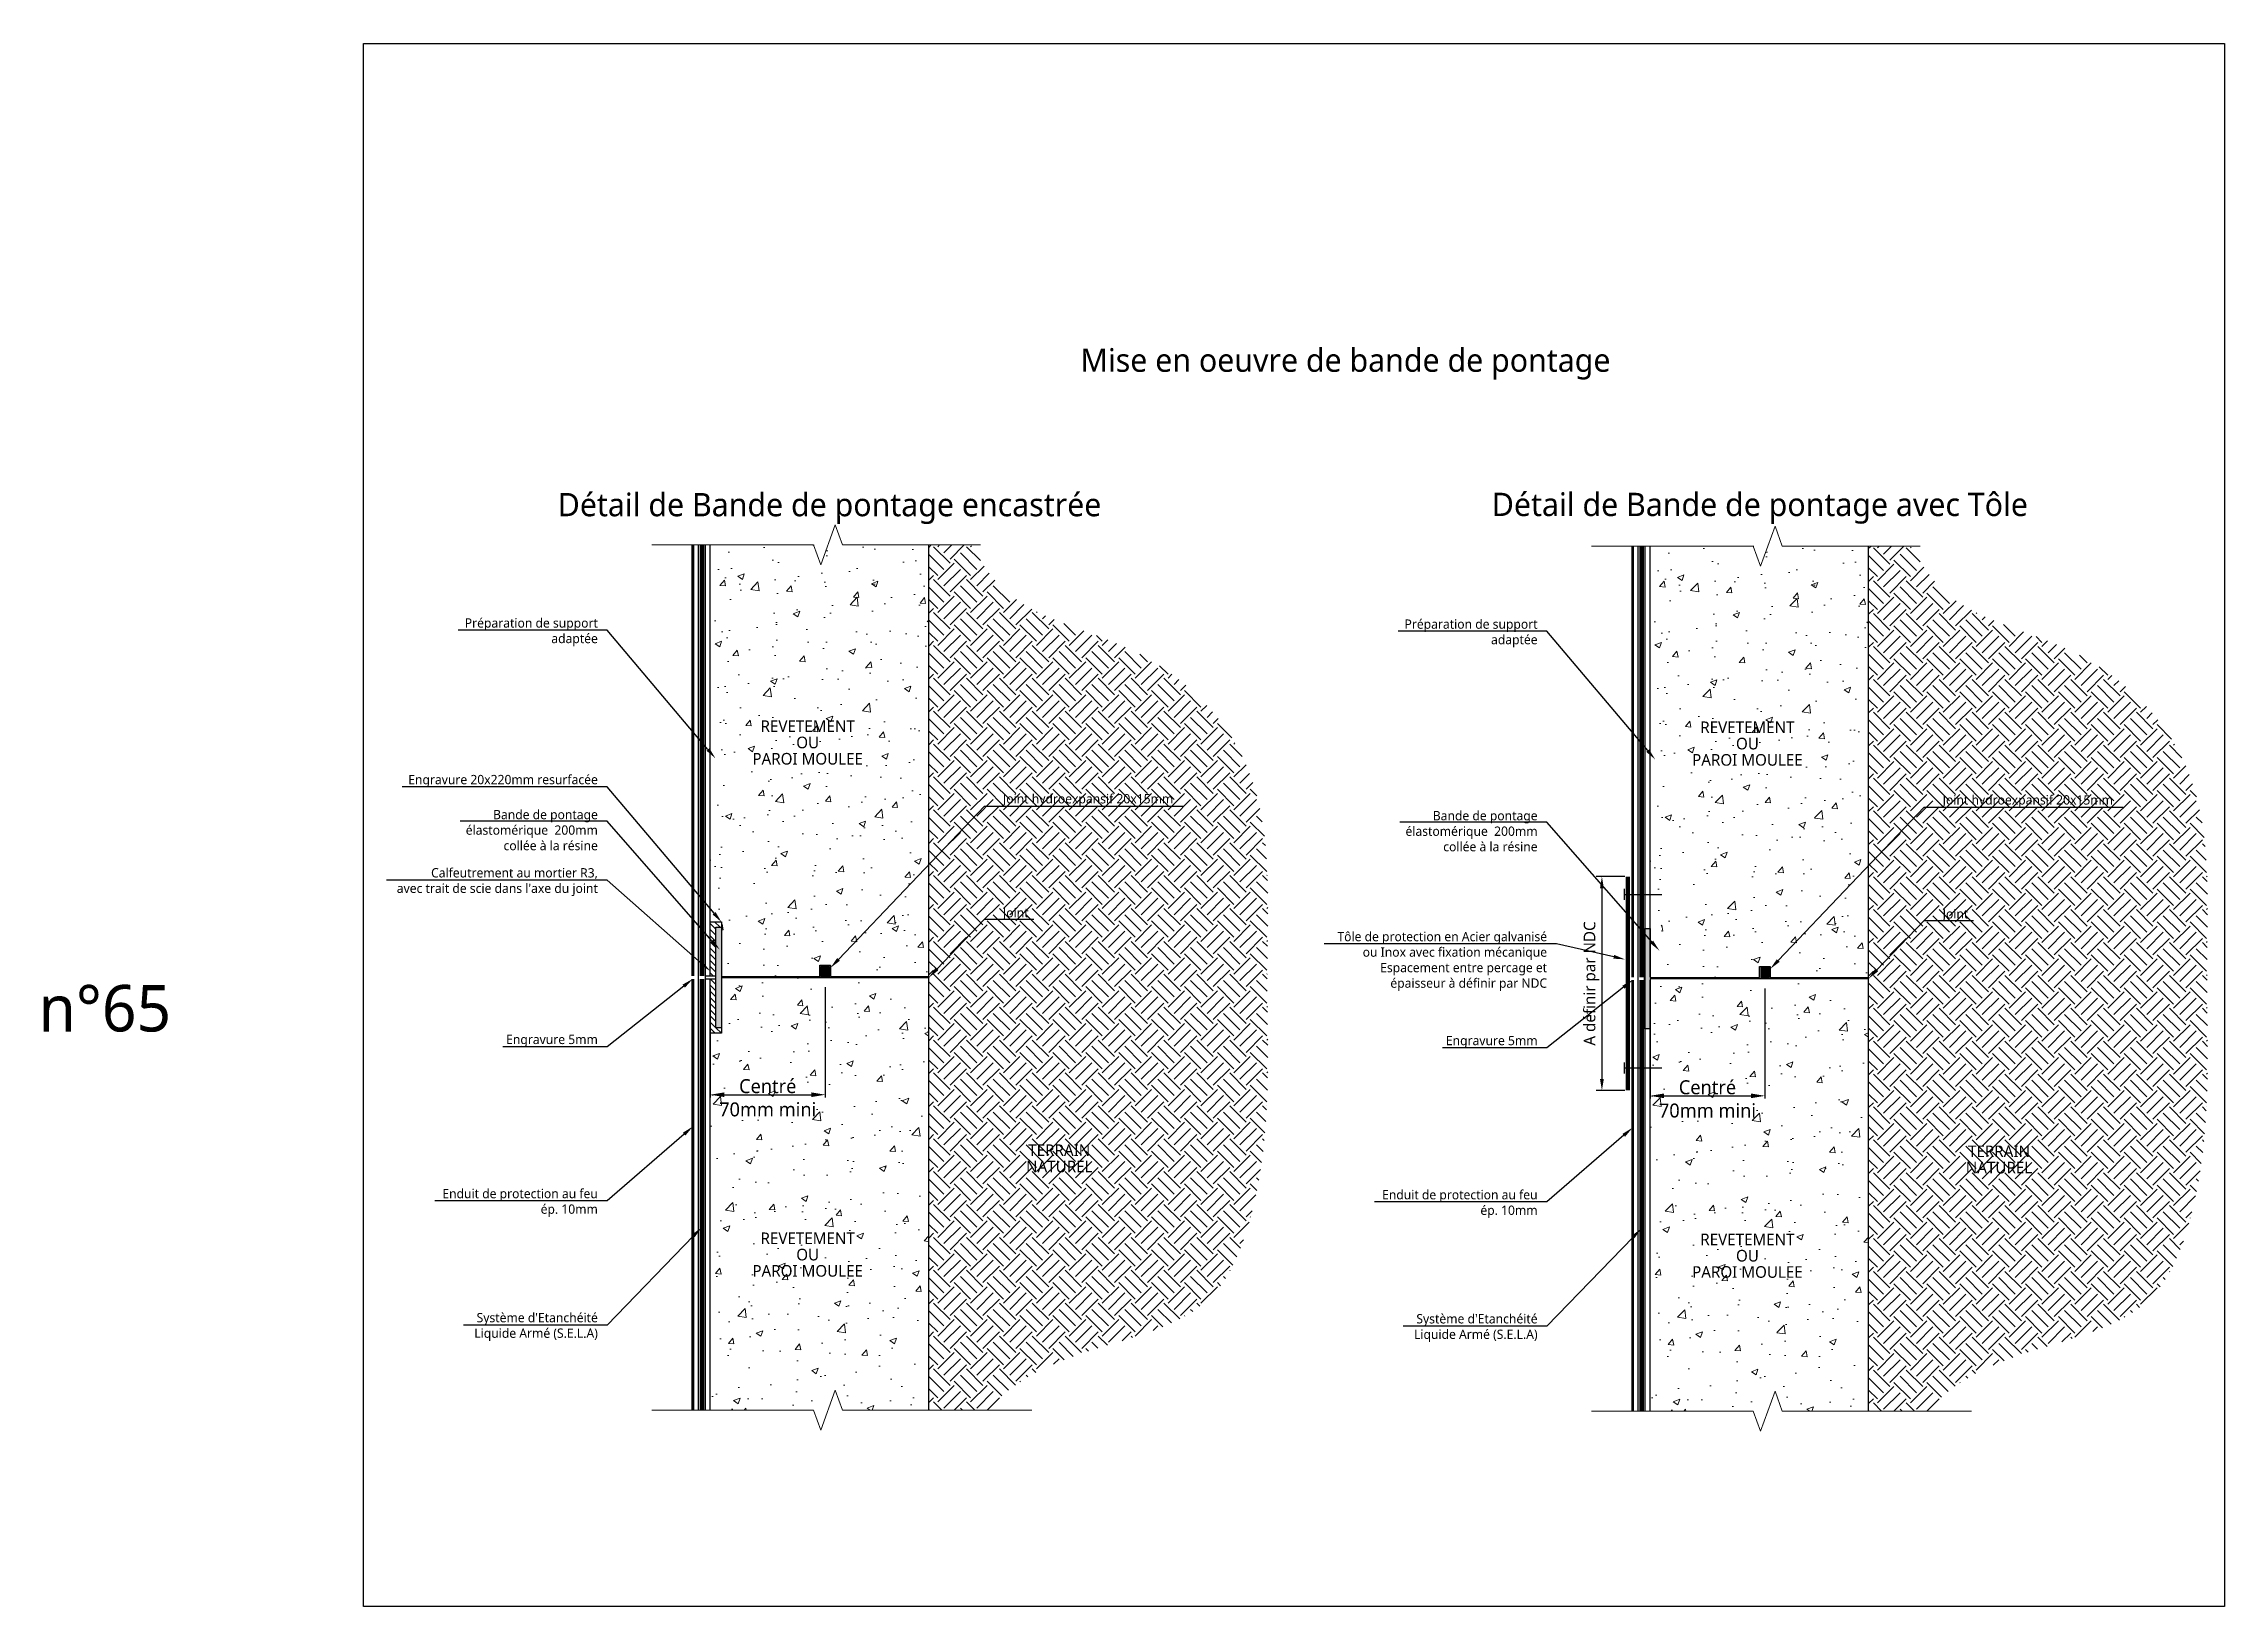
# Model space of a CAD drawing. Header units: millimetres. Extents: x -3314 to 21255525, y -15000 to 1735000.
# Drawn here: x 18825.2 to 19293.9, y -433.4 to -97.4 of the extents above; entities that cross this region are included whole.
import ezdxf
from ezdxf import colors
from ezdxf.entities.mleader import LeaderData, LeaderLine
from ezdxf.math import Vec2, Vec3

# ---------------------------------------------------------------- set-up
doc = ezdxf.new("R2010")
doc.units = ezdxf.units.MM
doc.linetypes.add('CACHE', pattern=[0.375, 0.25, -0.125])
doc.linetypes.add('CONTINU', pattern=[0])
for name, color, linetype, lineweight in [('Dessin_AXE', 8, 'Continuous', 5), ('Dessin_HACHURES', 253, 'Continuous', 9), ('Matériel_Joint Hydroexpansif', 140, 'CACHE', 0), ('Produit_Enduit de protection au feu', 6, 'Continuous', 0), ('SYSTEME_S.E.L.A', 210, 'CACHE', 0)]:
    doc.layers.add(name, color=color, linetype=linetype, lineweight=lineweight)
for name, color, linetype in [('Dessin_CONTOURS BETON', 7, 'Continuous'), ('Dessin_COTATIONS', 7, 'Continuous'), ('Dessin_TEXTES', 7, 'CONTINU'), ('Matériel_Bande de pontage', 40, 'Continuous'), ('Matériel_Fixation mécanique', 7, 'Continuous'), ('Matériel_Tole de protection en acier galva ou inox', 102, 'Continuous')]:
    doc.layers.add(name, color=color, linetype=linetype)
doc.layers.add('GEN-_-FMULT', color=210, linetype='Continuous', plot=False)
doc.styles.add('Arial', font='segoeui.ttf')
doc.styles.get("Standard").update_dxf_attribs({"font": 'segoeui.ttf'})
doc.styles.add('txt-moyen', font='segoeui.ttf')
doc.dimstyles.new('ISO-25', dxfattribs={"dimtxt": 2.5, "dimasz": 2.5, "dimexe": 1.25, "dimexo": 0.625, "dimtad": 1, "dimtxsty": 'Standard', "dimcen": 2.5, "dimadec": 0, "dimazin": 0, "dimtfac": 1, "dimtmove": 0, "dimatfit": 3, "dimfxl": 1, "dimarcsym": 0})
pattern_1 = [(50, (20151.384, 3560.621), (14.345204, -1.255043), [1.5, -16.5]), (355, (20151.384, 3560.621), (-2.775027, 15.043843), [1.2, -13.2]), (100.45144, (20152.58, 3560.516), (11.570177, 13.7888), [1.274804, -14.02284]), (46.1842, (20151.384, 3564.621), (21.34483, -3.310386), [2.25, -24.75]), (96.63564, (20153.163, 3564.345), (18.69324, 19.48237), [1.91221, -21.03428]), (351.18416, (20151.384, 3564.62), (18.69324, 19.48237), [1.8, -19.8]), (21, (20153.384, 3563.621), (11.93814, -8.052378), [1.5, -16.5]), (326, (20153.384, 3563.621), (4.866307, 14.503), [1.2, -13.2]), (71.45144, (20154.379, 3562.95), (16.804448, 6.450623), [1.274804, -14.02284]), (37.5, (20151.384, 3560.621), (0.243197, 6.657877), [0, -13.04, 0, -13.4, 0, -13.25]), (7.5, (20151.384, 3560.621), (5.261391, 7.888234), [0, -7.64, 0, -12.74, 0, -5.05]), (327.5, (20146.924, 3560.621), (10.676449, -0.4510974), [0, -5, 0, -15.6, 0, -20.7]), (317.5, (20144.924, 3560.621), (11.663723, 2.0021), [0, -6.5, 0, -10.36, 0, -14.7])]
pattern_2 = [(50, (20353.366, 3560.381), (14.345204, -1.255043), [1.5, -16.5]), (355, (20353.366, 3560.381), (-2.775027, 15.043843), [1.2, -13.2]), (100.45144, (20354.561, 3560.276), (11.570177, 13.7888), [1.274804, -14.02284]), (46.1842, (20353.366, 3564.381), (21.34483, -3.310386), [2.25, -24.75]), (96.63564, (20355.145, 3564.105), (18.69324, 19.48237), [1.91221, -21.03428]), (351.18416, (20353.366, 3564.38), (18.69324, 19.48237), [1.8, -19.8]), (21, (20355.366, 3563.381), (11.93814, -8.052378), [1.5, -16.5]), (326, (20355.366, 3563.381), (4.866307, 14.503), [1.2, -13.2]), (71.45144, (20356.361, 3562.71), (16.804448, 6.450623), [1.274804, -14.02284]), (37.5, (20353.366, 3560.381), (0.243197, 6.657877), [0, -13.04, 0, -13.4, 0, -13.25]), (7.5, (20353.366, 3560.381), (5.261391, 7.888234), [0, -7.64, 0, -12.74, 0, -5.05]), (327.5, (20348.906, 3560.381), (10.676449, -0.4510974), [0, -5, 0, -15.6, 0, -20.7]), (317.5, (20346.906, 3560.381), (11.663723, 2.0021), [0, -6.5, 0, -10.36, 0, -14.7])]

msp = doc.modelspace()

# ---------------------------------------------------------------- texts
at = {"layer": 'Dessin_COTATIONS', "insert": (18980.8266, -324.0975), "char_height": 3, "attachment_point": 5, "style": 'Arial'}
msp.add_mtext('{\\C256;Centré\\P70mm mini}', dxfattribs=at)
at = {"layer": 'Dessin_COTATIONS', "color": 1, "insert": (19182.8086, -324.3375), "char_height": 3, "attachment_point": 5, "style": 'Arial'}
msp.add_mtext('{\\C256;Centré\\P70mm mini}', dxfattribs=at)
at = {"layer": 'Dessin_TEXTES', "style": 'Arial'}
msp.add_text('n°65', height=10, dxfattribs=at).set_placement((18824.08, -309.83))
at = {"layer": 'Dessin_TEXTES', "char_height": 5, "width": 406, "attachment_point": 2, "style": 'Arial'}
for s, insert in [('Détail de Bande de pontage encastrée', (18994.114, -194.0518)), ('Détail de Bande de pontage avec Tôle', (19194.0731, -194.0031))]:
    msp.add_mtext(s, dxfattribs=dict(at, insert=insert))
at = {"layer": 'Dessin_TEXTES', "color": 7, "char_height": 2.5, "line_spacing_factor": 0.84, "style": 'Arial'}
for s, insert, attachment_point in [('\\pxqc;REVETEMENT\\POU\\PPAROI MOULEE', (18989.4163, -247.7035), 5), ('\\pxqc;REVETEMENT\\POU\\PPAROI MOULEE', (19191.3983, -247.9435), 5), ('TERRAIN\\PNATUREL', (19043.4889, -334.1016), 2), ('TERRAIN\\PNATUREL', (19245.4709, -334.3416), 2), ('\\pxqc;REVETEMENT\\POU\\PPAROI MOULEE', (18989.4163, -357.8084), 5), ('\\pxqc;REVETEMENT\\POU\\PPAROI MOULEE', (19191.3983, -358.0484), 5)]:
    msp.add_mtext(s, dxfattribs=dict(at, insert=insert, attachment_point=attachment_point))
at = {"layer": 'GEN-_-FMULT', "insert": (19105, -162.992), "char_height": 5, "width": 406, "attachment_point": 2, "style": 'Arial'}
msp.add_mtext('Mise en oeuvre de bande de pontage', dxfattribs=at)

# ---------------------------------------------------------------- blocks, each defined once
blk = doc.blocks.new('*D123')
at = {"layer": 'Defpoints', "color": 0, "transparency": 16777216}
for p in [(19165.69, -276.52), (19160.12, -322.51), (19165.69, -322.51)]:
    blk.add_point(p, dxfattribs=at)
at = {"layer": 'Dessin_COTATIONS', "color": 0, "lineweight": -2, "transparency": 16777216}
for p, q in [((19165.07, -276.52), (19158.87, -276.52)), ((19160.12, -279.02), (19160.12, -320.01)), ((19165.07, -322.51), (19158.87, -322.51))]:
    blk.add_line(p, q, dxfattribs=at)
at = {"layer": 'Dessin_COTATIONS', "color": 0, "transparency": 16777216}
for points in [[(19160.54, -279.02), (19159.71, -279.02), (19160.12, -276.52)], [(19159.71, -320.01), (19160.54, -320.01), (19160.12, -322.51)]]:
    blk.add_solid(points, dxfattribs=at)
at = {"layer": 'Dessin_COTATIONS', "color": 0, "transparency": 16777216, "insert": (19157.88, -299.51), "char_height": 2.5, "attachment_point": 5, "rotation": 90}
blk.add_mtext('A définir par NDC', dxfattribs=at)

# ---------------------------------------------------------------- dimensions: what is measured, and where the dimension line sits
at = {"layer": 'Dessin_COTATIONS'}
dim = msp.add_linear_dim(base=(19160.1239, -322.5105), p1=(19165.693, -276.5182), p2=(19165.693, -322.5105), angle=90, text='A définir par NDC', dimstyle='ISO-25', override={"dimtxsty": 'Standard', "dimtfill": 0, "dimtfillclr": 0}, dxfattribs=at)
dim.commit()
dim.dimension.update_dxf_attribs({"geometry": '*D123', "text_midpoint": (19157.8814, -299.5144)})

# ---------------------------------------------------------------- hatches: boundary and pattern name
at = {"layer": 'Dessin_HACHURES'}
h = msp.add_hatch(dxfattribs=at)
h.set_pattern_fill('AR-CONC', color=256, scale=2)
h.set_pattern_definition(pattern_1)
h.paths.add_polyline_path([(19015.4656, -205.2162), (18993.7874, -205.2162), (18992.2249, -209.5092), (18990.6624, -205.2162), (18968.4802, -205.2162), (18968.4802, -286.2166), (18970.8802, -286.2166), (18970.8802, -297.9766), (18992.0329, -297.9766), (18992.0329, -295.5766), (18994.3129, -295.5766), (19015.4656, -297.9766)])
h.paths.add_polyline_path([(18975.4565, -253.402), (19003.2942, -253.402), (19003.2942, -241.2502), (18975.4565, -241.2502)], flags=24)
h = msp.add_hatch(dxfattribs=at)
h.set_pattern_fill('EARTH', color=256, scale=20, angle=45)
h.set_pattern_definition([(45, (20151.384, 3560.621), (4e-16, 7.071068), [5, -5]), (45, (20150.058, 3561.947), (4e-16, 7.071068), [5, -5]), (45, (20148.7323, 3563.2726), (4e-16, 7.071068), [5, -5]), (135, (20148.7323, 3564.1565), (-7.071068, 9e-16), [5, -5]), (135, (20150.058, 3565.4823), (-7.071068, 9e-16), [5, -5]), (135, (20151.384, 3566.808), (-7.071068, 9e-16), [5, -5])])
edge = h.paths.add_edge_path()
edge.add_spline(control_points=[(19028.0268, -391.217), (19029.4021, -389.7743), (19036.5139, -382.8391), (19054.0556, -377.02), (19077.5025, -370.3984), (19086.4102, -346.7416), (19088.7978, -322.9359), (19087.6072, -290.3375), (19090.2633, -252.7027), (19061.457, -225.1383), (19034.2124, -220.6877), (19026.4702, -208.6473), (19024.487, -205.2162)], knot_values=[3.27419536, 3.27419536, 3.27419536, 3.27419536, 9.22257878, 33.14721742, 57.88540818, 76.92691694, 103.69462389, 130.23210881, 175.6498814, 209.0436638, 239.98195384, 251.54182602, 251.54182602, 251.54182602, 251.54182602], degree=3, periodic=0)
edge.add_line((19024.487, -205.2162), (19015.4656, -205.2162))
edge.add_line((19015.4656, -205.2162), (19015.4656, -297.9766))
edge.add_line((19015.4656, -297.9766), (19015.4656, -298.2166))
edge.add_line((19015.4656, -298.2166), (19015.4656, -391.217))
edge.add_line((19015.4656, -391.217), (19028.0268, -391.217))
h.paths.add_polyline_path([(19030.809, -286.3801), (19037.7107, -286.3801), (19037.7107, -282.2587), (19030.809, -282.2587)], flags=24)
h.paths.add_polyline_path([(19030.809, -261.9139), (19068.9263, -261.9139), (19068.9263, -257.7924), (19030.809, -257.7924)], flags=24)
h.paths.add_polyline_path([(19034.6425, -341.4667), (19052.1937, -341.4667), (19052.1937, -332.8149), (19034.6425, -332.8149)], flags=24)
h = msp.add_hatch(dxfattribs=at)
h.set_pattern_fill('AR-CONC', color=256, scale=2)
h.set_pattern_definition(pattern_2)
h.paths.add_polyline_path([(19217.4476, -205.4562), (19195.7694, -205.4562), (19194.2069, -209.7492), (19192.6444, -205.4562), (19170.4622, -205.4562), (19170.4622, -286.4566), (19172.8622, -286.4566), (19172.8622, -298.2166), (19194.0149, -298.2166), (19194.0149, -295.8166), (19196.2949, -295.8166), (19217.4476, -298.2166)])
h.paths.add_polyline_path([(19177.4385, -253.642), (19205.2762, -253.642), (19205.2762, -241.4902), (19177.4385, -241.4902)], flags=24)
h = msp.add_hatch(dxfattribs=at)
h.set_pattern_fill('EARTH', color=256, scale=20, angle=45)
h.set_pattern_definition([(45, (20353.366, 3560.381), (4e-16, 7.071068), [5, -5]), (45, (20352.04, 3561.707), (4e-16, 7.071068), [5, -5]), (45, (20350.7143, 3563.0326), (4e-16, 7.071068), [5, -5]), (135, (20350.7143, 3563.9165), (-7.071068, 9e-16), [5, -5]), (135, (20352.04, 3565.2423), (-7.071068, 9e-16), [5, -5]), (135, (20353.366, 3566.568), (-7.071068, 9e-16), [5, -5])])
edge = h.paths.add_edge_path()
edge.add_spline(control_points=[(19230.0088, -391.457), (19231.3841, -390.0143), (19238.4959, -383.0791), (19256.0376, -377.26), (19279.4845, -370.6384), (19288.3922, -346.9816), (19290.7798, -323.1759), (19289.5892, -290.5775), (19292.2453, -252.9427), (19263.439, -225.3783), (19236.1944, -220.9277), (19228.4522, -208.8873), (19226.469, -205.4562)], knot_values=[3.27419536, 3.27419536, 3.27419536, 3.27419536, 9.22257878, 33.14721742, 57.88540818, 76.92691694, 103.69462389, 130.23210881, 175.6498814, 209.0436638, 239.98195384, 251.54182602, 251.54182602, 251.54182602, 251.54182602], degree=3, periodic=0)
edge.add_line((19226.469, -205.4562), (19217.4476, -205.4562))
edge.add_line((19217.4476, -205.4562), (19217.4476, -298.2166))
edge.add_line((19217.4476, -298.2166), (19217.4476, -298.4566))
edge.add_line((19217.4476, -298.4566), (19217.4476, -391.457))
edge.add_line((19217.4476, -391.457), (19230.0088, -391.457))
h.paths.add_polyline_path([(19232.791, -286.6201), (19239.6927, -286.6201), (19239.6927, -282.4987), (19232.791, -282.4987)], flags=24)
h.paths.add_polyline_path([(19232.791, -262.1539), (19270.9083, -262.1539), (19270.9083, -258.0324), (19232.791, -258.0324)], flags=24)
h.paths.add_polyline_path([(19236.6245, -341.7067), (19254.1757, -341.7067), (19254.1757, -333.0549), (19236.6245, -333.0549)], flags=24)
at = {"layer": 'Dessin_HACHURES', "linetype": 'Continuous'}
h = msp.add_hatch(dxfattribs=at)
h.set_pattern_fill('ANSI31', color=256, scale=7.5, angle=270)
h.set_pattern_definition([(315, (20791.32295, 5446.4316), (0.66291261, 0.66291261), [])])
h.paths.add_polyline_path([(18969.6802, -298.5166), (18968.4802, -298.5166), (18968.4802, -310.2166), (18970.8802, -310.2166), (18970.8802, -309.0166), (18969.6802, -309.0166)])
h.paths.add_polyline_path([(18968.4802, -297.9166), (18969.6802, -297.9166), (18969.6802, -287.4166), (18970.8802, -287.4166), (18970.8802, -286.2166), (18968.4802, -286.2166)])
at = {"layer": 'Dessin_HACHURES'}
h = msp.add_hatch(dxfattribs=at)
h.set_pattern_fill('AR-CONC', color=256, scale=2)
h.set_pattern_definition(pattern_1)
h.paths.add_polyline_path([(19015.4656, -298.2166), (18970.8802, -298.2166), (18970.8802, -309.0166), (18970.8802, -310.2166), (18968.4802, -310.2166), (18968.4802, -324.0195), (18968.4802, -391.217), (18990.6624, -391.217), (18992.2249, -395.5099), (18995.3499, -386.9241), (18996.9124, -391.217), (19015.4656, -391.217)])
h.paths.add_polyline_path([(18975.4565, -363.5068), (19003.2942, -363.5068), (19003.2942, -351.355), (18975.4565, -351.355)], flags=24)
h.paths.add_polyline_path([(18969.8733, -329.2357), (18991.8658, -329.2357), (18991.8658, -318.0535), (18969.8733, -318.0535)], flags=24)
h = msp.add_hatch(dxfattribs=at)
h.set_pattern_fill('AR-CONC', color=256, scale=2)
h.set_pattern_definition(pattern_2)
h.paths.add_polyline_path([(19217.4476, -298.4566), (19170.4622, -298.7566), (19170.4622, -309.2566), (19170.4622, -309.2566), (19170.4622, -310.4566), (19170.4622, -324.2595), (19170.4622, -391.457), (19192.6444, -391.457), (19194.2069, -395.7499), (19197.3319, -387.1641), (19198.8944, -391.457), (19217.4476, -391.457)])
h.paths.add_polyline_path([(19177.4385, -363.7468), (19205.2762, -363.7468), (19205.2762, -351.595), (19177.4385, -351.595)], flags=24)
h.paths.add_polyline_path([(19171.8553, -329.4757), (19193.8478, -329.4757), (19193.8478, -318.2935), (19171.8553, -318.2935)], flags=24)
at = {"layer": 'Matériel_Bande de pontage', "linetype": 'Continuous'}
h = msp.add_hatch(color=256, dxfattribs=at)
h.dxf.hatch_style = 1
h.paths.add_polyline_path([(18970.8802, -287.4166), (18969.6802, -287.4166), (18969.6802, -309.0166), (18970.8802, -309.0166)])
h = msp.add_hatch(color=256, dxfattribs=at)
h.dxf.hatch_style = 1
h.paths.add_polyline_path([(19170.4622, -287.6566), (19169.2622, -287.6566), (19169.2622, -309.2566), (19170.4622, -309.2566)])
at = {"layer": 'Matériel_Joint Hydroexpansif', "linetype": 'Continuous'}
h = msp.add_hatch(color=256, dxfattribs=at)
h.dxf.hatch_style = 1
h.paths.add_polyline_path([(18994.0729, -295.8166), (18992.2729, -295.8166), (18992.2729, -298.2166), (18994.0729, -298.2166)])
h = msp.add_hatch(color=256, dxfattribs=at)
h.dxf.hatch_style = 1
h.paths.add_polyline_path([(19196.0549, -296.0566), (19194.2549, -296.0566), (19194.2549, -298.4566), (19196.0549, -298.4566)])

# ---------------------------------------------------------------- linework, layer by layer
at = {"layer": 'Defpoints', "linetype": 'Continuous'}
msp.add_lwpolyline([(18893.9135, -97.4292), (19293.9135, -97.4292), (19293.9135, -433.4292), (18893.9135, -433.4292)], close=True, dxfattribs=at)
at = {"layer": 'Dessin_AXE', "color": 253, "linetype": 'CONTINU', "flags": 128}
for points in [[(18955.9278, -205.2162), (18990.6624, -205.2162), (18992.2249, -209.5092), (18995.3499, -200.9233), (18996.9124, -205.2162), (19026.5458, -205.2162)], [(19157.9098, -205.4562), (19192.6444, -205.4562), (19194.2069, -209.7492), (19197.3319, -201.1633), (19198.8944, -205.4562), (19228.5278, -205.4562)], [(18955.9278, -391.217), (18990.6624, -391.217), (18992.2249, -395.5099), (18995.3499, -386.9241), (18996.9124, -391.217), (19037.607, -391.217)], [(19157.9098, -391.457), (19192.6444, -391.457), (19194.2069, -395.7499), (19197.3319, -387.1641), (19198.8944, -391.457), (19239.589, -391.457)]]:
    msp.add_lwpolyline(points, dxfattribs=at)
at = {"layer": 'Dessin_CONTOURS BETON'}
for p, q in [((18965.9302, -391.217), (18965.9302, -205.2162)), ((18967.4302, -391.217), (18967.4302, -205.2162)), ((19167.9122, -391.457), (19167.9122, -205.4562)), ((19169.4122, -391.457), (19169.4122, -205.4562))]:
    msp.add_line(p, q, dxfattribs=at)
at = {"layer": 'Dessin_CONTOURS BETON', "linetype": 'Continuous'}
for p, q in [((19015.4656, -297.9766), (19015.4656, -205.2162)), ((19217.4476, -298.2166), (19217.4476, -205.4562)), ((18968.4802, -297.9166), (18968.4802, -286.2166)), ((19170.4622, -298.1566), (19170.4622, -286.4566)), ((18969.6802, -297.9166), (18967.4302, -297.9166)), ((18967.4302, -298.5166), (18969.6802, -298.5166)), ((18968.4802, -310.2166), (18968.4802, -298.5166)), ((19015.4656, -391.217), (19015.4656, -298.2166)), ((19170.4622, -310.4566), (19170.4622, -298.7566)), ((19217.4476, -391.457), (19217.4476, -298.4566))]:
    msp.add_line(p, q, dxfattribs=at)
at = {"layer": 'Dessin_CONTOURS BETON', "color": 7, "linetype": 'Continuous', "lineweight": 0}
for p, q in [((19015.4656, -205.2162), (19015.4656, -297.9766)), ((19217.4476, -205.4562), (19217.4476, -298.2166)), ((19015.4656, -298.2166), (19015.4656, -391.217)), ((19217.4476, -298.4566), (19217.4476, -391.457))]:
    msp.add_line(p, q, dxfattribs=at)
at = {"layer": 'Dessin_CONTOURS BETON', "color": 7, "linetype": 'Continuous'}
for p, q in [((18968.4802, -286.2166), (18970.8802, -286.2166)), ((18970.8802, -286.2166), (18970.8802, -310.2166)), ((18970.8802, -310.2166), (18968.4802, -310.2166))]:
    msp.add_line(p, q, dxfattribs=at)
at = {"layer": 'Dessin_CONTOURS BETON', "linetype": 'CONTINU'}
for p, q in [((19015.4656, -297.9766), (19015.4656, -298.2166)), ((19217.4476, -298.2166), (19217.4476, -298.4566))]:
    msp.add_line(p, q, dxfattribs=at)
at = {"layer": 'Dessin_CONTOURS BETON', "linetype": 'Continuous', "flags": 128}
for points in [[(18968.4802, -297.9166), (18968.4802, -205.2162)], [(19170.4622, -298.1566), (19170.4622, -205.4562)], [(18968.4802, -391.217), (18968.4802, -298.5166)], [(18970.8802, -298.2166), (19015.4656, -298.2166)], [(19170.4622, -298.4566), (19217.4476, -298.4566)], [(19170.4622, -391.457), (19170.4622, -298.7566)]]:
    msp.add_lwpolyline(points, dxfattribs=at)
at = {"layer": 'Dessin_CONTOURS BETON', "linetype": 'Continuous'}
for points in [[(18970.8802, -298.2166), (18970.8802, -309.0166), (18969.6802, -309.0166), (18969.6802, -287.4166), (18970.8802, -287.4166), (18970.8802, -297.9766)], [(19170.4622, -298.4566), (19170.4622, -309.2566), (19169.2622, -309.2566), (19169.2622, -287.6566), (19170.4622, -287.6566), (19170.4622, -298.2166)]]:
    msp.add_lwpolyline(points, dxfattribs=at)
at = {"layer": 'Dessin_CONTOURS BETON', "flags": 128}
for points in [[(18970.8802, -297.9766), (18992.0329, -297.9766), (18992.0329, -295.5766), (18994.3129, -295.5766), (18994.3129, -297.9766), (19015.4656, -297.9766)], [(19170.4622, -298.1566), (19194.0149, -298.2166), (19194.0149, -295.8166), (19196.2949, -295.8166), (19196.2949, -298.2166), (19217.4476, -298.2166)]]:
    msp.add_lwpolyline(points, dxfattribs=at)
at = {"layer": 'Dessin_CONTOURS BETON', "linetype": 'Continuous'}
for points in [[(18992.2729, -298.2166), (18994.0729, -298.2166), (18994.0729, -295.8166), (18992.2729, -295.8166), (18992.2729, -298.2166)], [(19194.2549, -298.4566), (19196.0549, -298.4566), (19196.0549, -296.0566), (19194.2549, -296.0566), (19194.2549, -298.4566)]]:
    msp.add_lwpolyline(points, close=True, dxfattribs=at)
at = {"layer": 'Dessin_COTATIONS'}
for p, q in [((18968.4802, -300.6166), (18968.4802, -324.0195)), ((18993.1729, -300.3166), (18993.1729, -324.0195)), ((19170.4622, -300.8566), (19170.4622, -324.2595)), ((19195.1549, -300.5566), (19195.1549, -324.2595))]:
    msp.add_line(p, q, dxfattribs=at)
at = {"layer": 'Dessin_COTATIONS', "linetype": 'CONTINU'}
for p, q in [((18971.4802, -323.4195), (18990.1729, -323.4195)), ((19173.4622, -323.6595), (19192.1549, -323.6595))]:
    msp.add_line(p, q, dxfattribs=at)
at = {"layer": 'Dessin_COTATIONS', "linetype": 'Continuous'}
for points in [[(18971.4802, -322.9195), (18971.4802, -323.9195), (18968.4802, -323.4195)], [(18990.1729, -322.9195), (18990.1729, -323.9195), (18993.1729, -323.4195)], [(19173.4622, -323.1595), (19173.4622, -324.1595), (19170.4622, -323.6595)], [(19192.1549, -323.1595), (19192.1549, -324.1595), (19195.1549, -323.6595)]]:
    msp.add_solid(points, dxfattribs=at)
at = {"layer": 'Matériel_Fixation mécanique', "linetype": 'CONTINU'}
for p, q in [((19164.9446, -280.3432), (19173.0027, -280.3432)), ((19164.9446, -317.6481), (19173.0027, -317.6481))]:
    msp.add_line(p, q, dxfattribs=at)
at = {"layer": 'Matériel_Fixation mécanique', "linetype": 'CONTINU', "const_width": 0.3}
for points in [[(19164.9446, -279.1286), (19164.9446, -281.5578)], [(19164.9446, -316.4335), (19164.9446, -318.8626)]]:
    msp.add_lwpolyline(points, dxfattribs=at)
at = {"layer": 'Matériel_Tole de protection en acier galva ou inox', "linetype": 'ByBlock', "ltscale": 5, "const_width": 1}
msp.add_lwpolyline([(19165.693, -276.5182), (19165.693, -322.5105)], dxfattribs=at)
at = {"layer": 'Produit_Enduit de protection au feu', "linetype": 'Continuous', "const_width": 0.6, "flags": 128}
for points in [[(18964.7302, -297.9166), (18964.7302, -205.2162)], [(19166.7122, -298.1566), (19166.7122, -205.4562)], [(18964.7302, -391.217), (18964.7302, -298.5166)], [(19166.7122, -391.457), (19166.7122, -298.7566)]]:
    msp.add_lwpolyline(points, dxfattribs=at)
at = {"layer": 'SYSTEME_S.E.L.A', "linetype": 'ByBlock', "ltscale": 5, "const_width": 1}
for points in [[(18966.6802, -297.9166), (18966.6802, -205.2162)], [(19168.6622, -298.1566), (19168.6622, -205.4562)], [(18966.6802, -391.217), (18966.6802, -298.5166)], [(19168.6622, -391.457), (19168.6622, -298.7566)]]:
    msp.add_lwpolyline(points, dxfattribs=at)

msp.set_redraw_order([(e.dxf.handle, doc.entitydb.next_handle()) for e in msp.query("TEXT MTEXT ATTDEF DIMENSION ARC_DIMENSION")])  # texts and dimensions are drawn at this point

# ---------------------------------------------------------------- leaders
at = {"layer": 'Dessin_TEXTES', "linetype": 'CONTINU'}
ml = msp.add_multileader_mtext('Standard', dxfattribs=at)
ml.set_content('Préparation de support\\Padaptée', color=256, style='txt-moyen')
ml.set_leader_properties(linetype='ByLayer', lineweight=-1)
ml.build(insert=Vec2(0, 0))
ml.multileader.update_dxf_attribs({"text_left_attachment_type": 6, "text_right_attachment_type": 6, "dogleg_length": 0, "arrow_head_size": 2.5})
ctx = ml.context
ctx.base_point, ctx.char_height, ctx.arrow_head_size, ctx.plane_origin = Vec3(18914.1252, -223.5489), 2, 2.5, Vec3(18962.6913, -208)
ctx.left_attachment, ctx.right_attachment, ctx.text_align_type = 6, 6, 2
notes = []
notes.append((ctx, [(0, (1, 1, 0), (18946.3135, -223.5477), (-1, 0), 0, [(0, [(18969.5942, -251.1081)], 0, [])])]))
ctx.mtext.insert, ctx.mtext.alignment, ctx.mtext.flow_direction = Vec3(18944.3135, -220.9937), 3, 5
ml = msp.add_multileader_mtext('Standard', dxfattribs=at)
ml.set_content('Préparation de support\\Padaptée', color=256, style='txt-moyen')
ml.set_leader_properties(linetype='ByLayer', lineweight=-1)
ml.build(insert=Vec2(0, 0))
ml.multileader.update_dxf_attribs({"text_left_attachment_type": 6, "text_right_attachment_type": 6, "dogleg_length": 0, "arrow_head_size": 2.5})
ctx = ml.context
ctx.base_point, ctx.char_height, ctx.arrow_head_size, ctx.plane_origin = Vec3(19116.1072, -223.7889), 2, 2.5, Vec3(19164.6732, -208.24)
ctx.left_attachment, ctx.right_attachment, ctx.text_align_type = 6, 6, 2
notes.append((ctx, [(0, (1, 1, 0), (19148.2955, -223.7877), (-1, 0), 0, [(0, [(19171.5762, -251.3481)], 0, [])])]))
ctx.mtext.insert, ctx.mtext.alignment, ctx.mtext.flow_direction = Vec3(19146.2955, -221.2337), 3, 5
ml = msp.add_multileader_mtext('Standard', dxfattribs=at)
ml.set_content('Engravure 20x220mm resurfacée', color=256, style='txt-moyen')
ml.set_leader_properties(linetype='ByLayer', lineweight=-1)
ml.build(insert=Vec2(0, 0))
ml.multileader.update_dxf_attribs({"text_left_attachment_type": 6, "text_right_attachment_type": 6, "dogleg_length": 0, "arrow_head_size": 2.5})
ctx = ml.context
ctx.base_point, ctx.char_height, ctx.arrow_head_size, ctx.plane_origin = Vec3(18901.1852, -257.2498), 2, 2.5, Vec3(18962.6913, -241.701)
ctx.left_attachment, ctx.right_attachment, ctx.text_align_type = 6, 6, 2
notes.append((ctx, [(0, (1, 1, 0), (18946.3135, -257.2478), (-1, 0), 0, [(0, [(18970.9017, -286.3184)], 0, [])])]))
ctx.mtext.insert, ctx.mtext.alignment, ctx.mtext.flow_direction = Vec3(18944.3135, -254.6618), 3, 5
at = {"layer": 'Dessin_TEXTES'}
ml = msp.add_multileader_mtext('Standard', dxfattribs=at)
ml.set_content('Bande de pontage \\Pélastomérique  200mm\\Pcollée à la résine', color=256, style='txt-moyen')
ml.set_leader_properties(linetype='ByLayer', lineweight=-1)
ml.build(insert=Vec2(0, 0))
ml.multileader.update_dxf_attribs({"text_left_attachment_type": 6, "text_right_attachment_type": 6, "dogleg_length": 0, "arrow_head_size": 2.5})
ctx = ml.context
ctx.base_point, ctx.char_height, ctx.arrow_head_size, ctx.plane_origin = Vec3(18914.1771, -264.5857), 2, 2.5, Vec3(18952.1896, -285.7164)
ctx.left_attachment, ctx.right_attachment, ctx.text_align_type = 6, 6, 2
notes.append((ctx, [(0, (1, 1, 0), (18946.3135, -264.5857), (-1, 0), 0, [(0, [(18970.4867, -292.207)], 0, [])])]))
ctx.mtext.insert, ctx.mtext.alignment, ctx.mtext.flow_direction = Vec3(18944.3135, -262.1857), 3, 5
at = {"layer": 'Dessin_TEXTES', "linetype": 'CONTINU'}
ml = msp.add_multileader_mtext('Standard', dxfattribs=at)
ml.set_content('Joint hydroexpansif 20x15mm', color=256, style='txt-moyen')
ml.set_leader_properties(linetype='ByLayer', lineweight=-1)
ml.build(insert=Vec2(0, 0))
ml.multileader.update_dxf_attribs({"text_left_attachment_type": 6, "text_right_attachment_type": 6, "dogleg_length": 2, "arrow_head_size": 2.5})
ctx = ml.context
ctx.base_point, ctx.char_height, ctx.arrow_head_size, ctx.plane_origin = Vec3(19029.384, -261.3757), 2, 2.5, Vec3(19112.6064, -303.5846)
ctx.left_attachment, ctx.right_attachment = 6, 6
notes.append((ctx, [(0, (1, 1, 0), (19027.384, -261.3737), (1, 0), 2, [(0, [(18994.3129, -296.1399)], 0, [])])]))
ctx.mtext.insert, ctx.mtext.flow_direction = Vec3(19031.384, -258.7877), 5
at = {"layer": 'Dessin_TEXTES'}
ml = msp.add_multileader_mtext('Standard', dxfattribs=at)
ml.set_content('Bande de pontage \\Pélastomérique  200mm\\Pcollée à la résine', color=256, style='txt-moyen')
ml.set_leader_properties(linetype='ByLayer', lineweight=-1)
ml.build(insert=Vec2(0, 0))
ml.multileader.update_dxf_attribs({"text_left_attachment_type": 6, "text_right_attachment_type": 6, "dogleg_length": 0, "arrow_head_size": 2.5})
ctx = ml.context
ctx.base_point, ctx.char_height, ctx.arrow_head_size, ctx.plane_origin = Vec3(19116.159, -264.8257), 2, 2.5, Vec3(19154.1716, -285.9564)
ctx.left_attachment, ctx.right_attachment, ctx.text_align_type = 6, 6, 2
notes.append((ctx, [(0, (1, 1, 0), (19148.2955, -264.8257), (-1, 0), 0, [(0, [(19172.4687, -292.447)], 0, [])])]))
ctx.mtext.insert, ctx.mtext.alignment, ctx.mtext.flow_direction = Vec3(19146.2955, -262.4257), 3, 5
at = {"layer": 'Dessin_TEXTES', "linetype": 'CONTINU'}
ml = msp.add_multileader_mtext('Standard', dxfattribs=at)
ml.set_content('Joint hydroexpansif 20x15mm', color=256, style='txt-moyen')
ml.set_leader_properties(linetype='ByLayer', lineweight=-1)
ml.build(insert=Vec2(0, 0))
ml.multileader.update_dxf_attribs({"text_left_attachment_type": 6, "text_right_attachment_type": 6, "dogleg_length": 2, "arrow_head_size": 2.5})
ctx = ml.context
ctx.base_point, ctx.char_height, ctx.arrow_head_size, ctx.plane_origin = Vec3(19231.366, -261.6157), 2, 2.5, Vec3(19314.5883, -303.8246)
ctx.left_attachment, ctx.right_attachment = 6, 6
notes.append((ctx, [(0, (1, 1, 0), (19229.366, -261.6137), (1, 0), 2, [(0, [(19196.2949, -296.3799)], 0, [])])]))
ctx.mtext.insert, ctx.mtext.flow_direction = Vec3(19233.366, -259.0277), 5
ml = msp.add_multileader_mtext('Standard', dxfattribs=at)
ml.set_content("\\pxsm1;Calfeutrement au mortier R3,\\Pavec trait de scie dans l'axe du joint", color=256, style='txt-moyen')
ml.set_leader_properties(linetype='ByLayer', lineweight=-1)
ml.build(insert=Vec2(0, 0))
ml.multileader.update_dxf_attribs({"text_left_attachment_type": 6, "text_right_attachment_type": 6, "dogleg_length": 0, "arrow_head_size": 2.5})
ctx = ml.context
ctx.base_point, ctx.char_height, ctx.arrow_head_size, ctx.plane_origin = Vec3(18898.4144, -277.292), 2, 2.5, Vec3(18962.6913, -263.5042)
ctx.left_attachment, ctx.right_attachment, ctx.text_align_type = 6, 6, 2
notes.append((ctx, [(0, (1, 1, 0), (18946.3135, -277.29), (-1, 0), 0, [(0, [(18968.4802, -296.8371)], 0, [])])]))
ctx.mtext.insert, ctx.mtext.alignment, ctx.mtext.flow_direction = Vec3(18944.3135, -274.704), 3, 5
ml = msp.add_multileader_mtext('Standard', dxfattribs=at)
ml.set_content('Joint', color=256, style='txt-moyen')
ml.set_leader_properties(linetype='ByLayer', lineweight=-1)
ml.build(insert=Vec2(0, 0))
ml.multileader.update_dxf_attribs({"text_left_attachment_type": 6, "text_right_attachment_type": 6, "dogleg_length": 2, "arrow_head_size": 2.5})
ctx = ml.context
ctx.base_point, ctx.char_height, ctx.arrow_head_size, ctx.plane_origin = Vec3(19029.384, -285.6881), 2, 2.5, Vec3(19112.6064, -327.8969)
ctx.left_attachment, ctx.right_attachment = 6, 6
notes.append((ctx, [(0, (1, 1, 0), (19027.384, -285.6881), (1, 0), 2, [(0, [(19015.4656, -298.2166)], 0, [])])]))
ctx.mtext.insert, ctx.mtext.flow_direction = Vec3(19031.384, -283.2881), 5
ml = msp.add_multileader_mtext('Standard', dxfattribs=at)
ml.set_content('Joint', color=256, style='txt-moyen')
ml.set_leader_properties(linetype='ByLayer', lineweight=-1)
ml.build(insert=Vec2(0, 0))
ml.multileader.update_dxf_attribs({"text_left_attachment_type": 6, "text_right_attachment_type": 6, "dogleg_length": 2, "arrow_head_size": 2.5})
ctx = ml.context
ctx.base_point, ctx.char_height, ctx.arrow_head_size, ctx.plane_origin = Vec3(19231.366, -285.9281), 2, 2.5, Vec3(19314.5883, -328.1369)
ctx.left_attachment, ctx.right_attachment = 6, 6
notes.append((ctx, [(0, (1, 1, 0), (19229.366, -285.9281), (1, 0), 2, [(0, [(19217.4476, -298.4566)], 0, [])])]))
ctx.mtext.insert, ctx.mtext.flow_direction = Vec3(19233.366, -283.5281), 5
ml = msp.add_multileader_mtext('Standard', dxfattribs=at)
ml.set_content('\\pxsm1;Tôle de protection en Acier galvanisé \\Pou Inox avec fixation mécanique\\PEspacement entre percage et\\P épaisseur à définir par NDC', color=256, style='txt-moyen')
ml.set_leader_properties(linetype='ByLayer', lineweight=-1)
ml.build(insert=Vec2(0, 0))
ml.multileader.update_dxf_attribs({"text_left_attachment_type": 6, "text_right_attachment_type": 6, "dogleg_length": 0, "arrow_head_size": 2.5})
ctx = ml.context
ctx.base_point, ctx.char_height, ctx.arrow_head_size, ctx.plane_origin = Vec3(19100.5902, -290.9711), 2, 2.5, Vec3(19166.714, -277.1853)
ctx.left_attachment, ctx.right_attachment, ctx.text_align_type = 6, 6, 2
notes.append((ctx, [(0, (1, 1, 0), (19150.3362, -290.9711), (-1, 0), 0, [(0, [(19165.1029, -294.3182)], 0, [])])]))
ctx.mtext.insert, ctx.mtext.alignment, ctx.mtext.flow_direction = Vec3(19148.3362, -288.4171), 3, 5
at = {"layer": 'Dessin_TEXTES'}
ml = msp.add_multileader_mtext('Standard', dxfattribs=at)
ml.set_content('Engravure 5mm', color=256, style='txt-moyen')
ml.set_leader_properties(linetype='ByLayer', lineweight=-1)
ml.build(insert=Vec2(0, 0))
ml.multileader.update_dxf_attribs({"text_left_attachment_type": 6, "text_right_attachment_type": 6, "dogleg_length": 0, "arrow_head_size": 2.5})
ctx = ml.context
ctx.base_point, ctx.char_height, ctx.arrow_head_size, ctx.plane_origin = Vec3(18922.8387, -313.1148), 2, 2.5, Vec3(18952.1896, -321.2602)
ctx.left_attachment, ctx.right_attachment, ctx.text_align_type = 6, 6, 2
notes.append((ctx, [(0, (1, 1, 0), (18946.3135, -313.1128), (-1, 0), 0, [(0, [(18964.7302, -298.5166)], 0, [])])]))
ctx.mtext.insert, ctx.mtext.alignment, ctx.mtext.flow_direction = Vec3(18944.3135, -310.5268), 3, 5
ml = msp.add_multileader_mtext('Standard', dxfattribs=at)
ml.set_content('Engravure 5mm', color=256, style='txt-moyen')
ml.set_leader_properties(linetype='ByLayer', lineweight=-1)
ml.build(insert=Vec2(0, 0))
ml.multileader.update_dxf_attribs({"text_left_attachment_type": 6, "text_right_attachment_type": 6, "dogleg_length": 0, "arrow_head_size": 2.5})
ctx = ml.context
ctx.base_point, ctx.char_height, ctx.arrow_head_size, ctx.plane_origin = Vec3(19124.8207, -313.3548), 2, 2.5, Vec3(19154.1716, -321.5002)
ctx.left_attachment, ctx.right_attachment, ctx.text_align_type = 6, 6, 2
notes.append((ctx, [(0, (1, 1, 0), (19148.2955, -313.3528), (-1, 0), 0, [(0, [(19166.7122, -298.7566)], 0, [])])]))
ctx.mtext.insert, ctx.mtext.alignment, ctx.mtext.flow_direction = Vec3(19146.2955, -310.7668), 3, 5
at = {"layer": 'Dessin_TEXTES', "linetype": 'CONTINU'}
ml = msp.add_multileader_mtext('Standard', dxfattribs=at)
ml.set_content('Enduit de protection au feu\\Pép. 10mm', color=256, style='txt-moyen')
ml.set_leader_properties(linetype='ByLayer', lineweight=-1)
ml.build(insert=Vec2(0, 0))
ml.multileader.update_dxf_attribs({"text_left_attachment_type": 6, "text_right_attachment_type": 6, "dogleg_length": 0, "arrow_head_size": 2.5})
ctx = ml.context
ctx.base_point, ctx.char_height, ctx.arrow_head_size, ctx.plane_origin = Vec3(18909.338, -346.2329), 2, 2.5, Vec3(18966.067, -291.7319)
ctx.left_attachment, ctx.right_attachment, ctx.text_align_type = 6, 6, 2
notes.append((ctx, [(0, (1, 1, 0), (18946.3135, -346.2317), (-1, 0), 0, [(0, [(18964.7302, -330.2658)], 0, [])])]))
ctx.mtext.insert, ctx.mtext.alignment, ctx.mtext.flow_direction = Vec3(18944.3135, -343.6777), 3, 5
ml = msp.add_multileader_mtext('Standard', dxfattribs=at)
ml.set_content('Enduit de protection au feu\\Pép. 10mm', color=256, style='txt-moyen')
ml.set_leader_properties(linetype='ByLayer', lineweight=-1)
ml.build(insert=Vec2(0, 0))
ml.multileader.update_dxf_attribs({"text_left_attachment_type": 6, "text_right_attachment_type": 6, "dogleg_length": 0, "arrow_head_size": 2.5})
ctx = ml.context
ctx.base_point, ctx.char_height, ctx.arrow_head_size, ctx.plane_origin = Vec3(19111.32, -346.4729), 2, 2.5, Vec3(19168.049, -291.9719)
ctx.left_attachment, ctx.right_attachment, ctx.text_align_type = 6, 6, 2
notes.append((ctx, [(0, (1, 1, 0), (19148.2955, -346.4717), (-1, 0), 0, [(0, [(19166.7122, -330.5058)], 0, [])])]))
ctx.mtext.insert, ctx.mtext.alignment, ctx.mtext.flow_direction = Vec3(19146.2955, -343.9177), 3, 5
ml = msp.add_multileader_mtext('Standard', dxfattribs=at)
ml.set_content("Système d'Etanchéité\\P Liquide Armé (S.E.L.A)", color=256, style='txt-moyen')
ml.set_leader_properties(linetype='ByLayer', lineweight=-1)
ml.build(insert=Vec2(0, 0))
ml.multileader.update_dxf_attribs({"text_left_attachment_type": 6, "text_right_attachment_type": 6, "dogleg_length": 0, "arrow_head_size": 2.5})
ctx = ml.context
ctx.base_point, ctx.char_height, ctx.arrow_head_size, ctx.plane_origin = Vec3(18913.0652, -372.9356), 2, 2.5, Vec3(18962.4214, -345.2402)
ctx.left_attachment, ctx.right_attachment, ctx.text_align_type = 6, 6, 2
notes.append((ctx, [(0, (1, 1, 0), (18946.3135, -372.9356), (-1, 0), 0, [(0, [(18966.5791, -351.9739)], 0, [])])]))
ctx.mtext.insert, ctx.mtext.alignment, ctx.mtext.flow_direction = Vec3(18944.3135, -370.3476), 3, 5
ml = msp.add_multileader_mtext('Standard', dxfattribs=at)
ml.set_content("Système d'Etanchéité\\P Liquide Armé (S.E.L.A)", color=256, style='txt-moyen')
ml.set_leader_properties(linetype='ByLayer', lineweight=-1)
ml.build(insert=Vec2(0, 0))
ml.multileader.update_dxf_attribs({"text_left_attachment_type": 6, "text_right_attachment_type": 6, "dogleg_length": 0, "arrow_head_size": 2.5})
ctx = ml.context
ctx.base_point, ctx.char_height, ctx.arrow_head_size, ctx.plane_origin = Vec3(19115.0472, -373.1756), 2, 2.5, Vec3(19164.4034, -345.4802)
ctx.left_attachment, ctx.right_attachment, ctx.text_align_type = 6, 6, 2
notes.append((ctx, [(0, (1, 1, 0), (19148.2955, -373.1756), (-1, 0), 0, [(0, [(19168.5611, -352.2139)], 0, [])])]))
ctx.mtext.insert, ctx.mtext.alignment, ctx.mtext.flow_direction = Vec3(19146.2955, -370.5876), 3, 5
for ctx, leaders in notes:
    for number, flags, end, landing, length, lines in leaders:
        leader = LeaderData()
        leader.index, (leader.has_last_leader_line, leader.has_dogleg_vector, leader.attachment_direction) = number, flags
        leader.last_leader_point, leader.dogleg_vector, leader.dogleg_length = Vec3(end), Vec3(landing), length
        for number, points, colour, breaks in lines:
            line = LeaderLine()
            line.index, line.vertices, line.color, line.breaks = number, Vec3.list(points), colors.encode_raw_color(colour), breaks
            leader.lines.append(line)
        ctx.leaders.append(leader)

doc.saveas('drawing.dxf')
